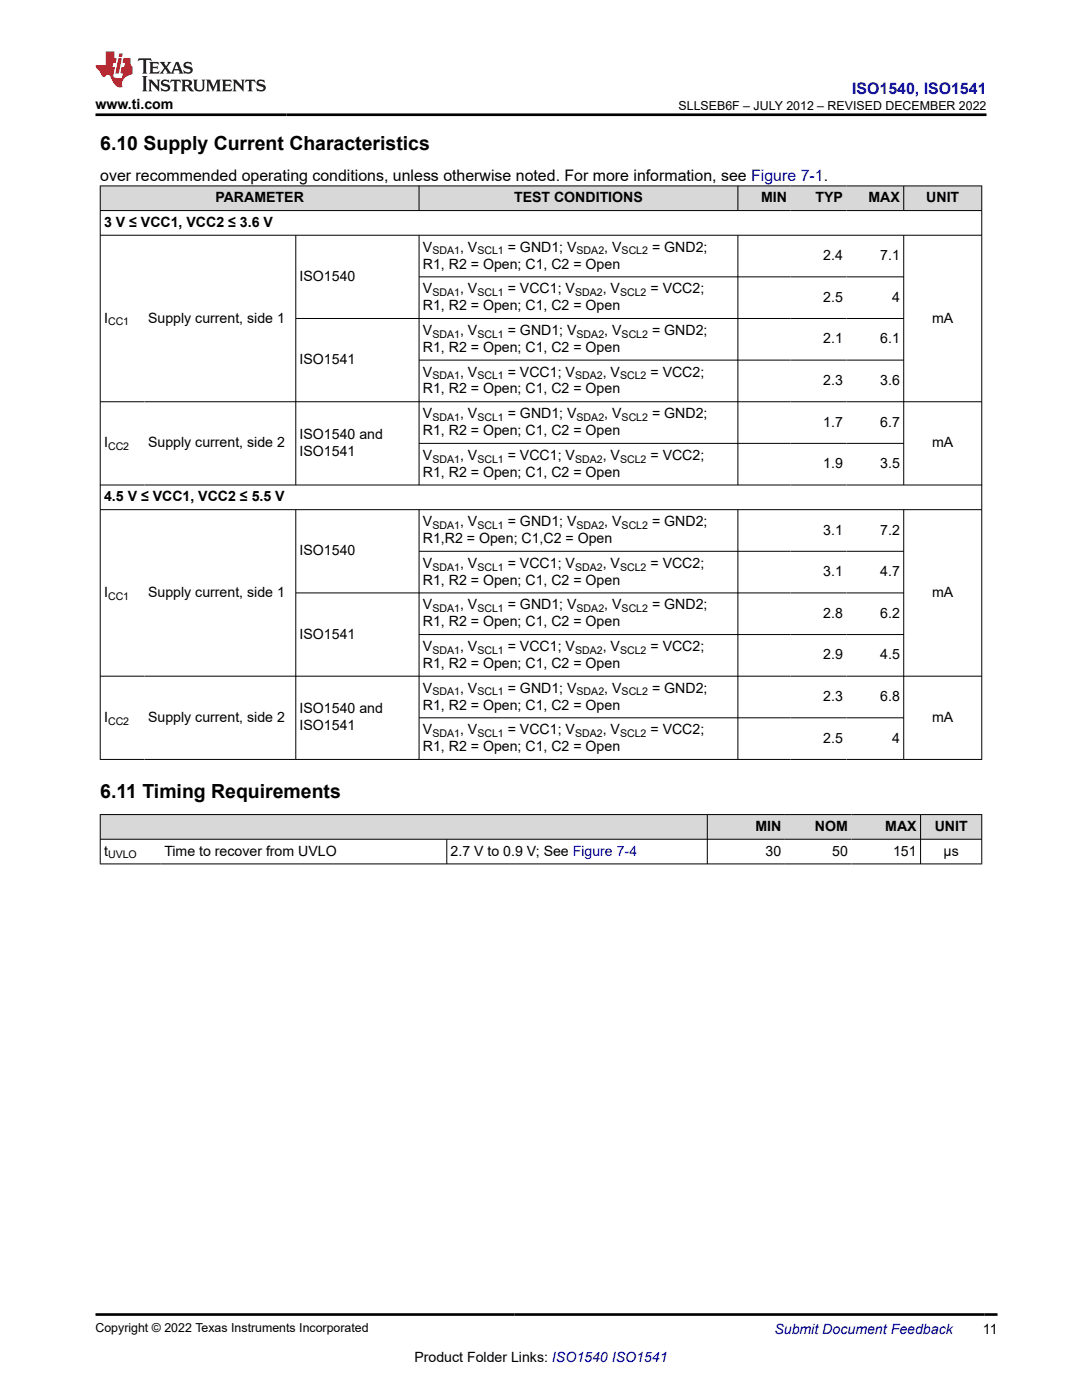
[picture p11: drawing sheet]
<svg xmlns="http://www.w3.org/2000/svg" width="216mm" height="279mm" viewBox="0 0 216 279" stroke-linecap="round" stroke-linejoin="round" font-family="sans-serif">
<defs><g id="words">
<g font-size="3.9">
<text x="20" y="29.9">6.10 Supply Current Characteristics</text>
<text x="20" y="159.2">6.11 Timing Requirements</text>
</g>
<text font-size="3.2" fill="#00f" x="170" y="18.7">ISO1540, ISO1541</text>
<text font-size="3.2" x="20" y="36.1">over recommended operating conditions, unless otherwise noted. For more information, see Figure 7-1.</text>
<g font-size="2.8">
<text x="19" y="21.8">www.ti.com</text>
<text x="43" y="40.4">PARAMETER</text>
<text x="102.6" y="40.4">TEST CONDITIONS</text>
<text x="151.9" y="40.4">MIN</text>
<text x="162.7" y="40.4">TYP</text>
<text x="173.3" y="40.4">MAX</text>
<text x="184.8" y="40.4">UNIT</text>
<text x="20.8" y="45.3">3 V ≤ VCC1, VCC2 ≤ 3.6 V</text>
<text x="84.4" y="50.2">V</text>
<text x="84.4" y="53.6">R1, R2 = Open; C1, C2 = Open</text>
<text x="91.8" y="50.2">, V</text>
<text x="101.3" y="50.2">= GND1; V</text>
<text x="120.6" y="50.2">, V</text>
<text x="130.1" y="50.2">= GND2;</text>
<text x="164.3" y="51.9">2.4</text>
<text x="175.6" y="51.9">7.1</text>
<text x="59.8" y="56.1">ISO1540</text>
<text x="84.4" y="58.5">V</text>
<text x="91.8" y="58.5">, V</text>
<text x="101.3" y="58.5">= VCC1; V</text>
<text x="120.3" y="58.5">, V</text>
<text x="129.8" y="58.5">= VCC2;</text>
<text x="20.8" y="64.4">I</text>
<text x="29.6" y="64.4">Supply current, side 1</text>
<text x="84.4" y="61.9">R1, R2 = Open; C1, C2 = Open</text>
<text x="164.3" y="60.2">2.5</text>
<text x="178" y="60.2">4</text>
<text x="186" y="64.4">mA</text>
<text x="84.4" y="66.8">V</text>
<text x="84.4" y="70.2">R1, R2 = Open; C1, C2 = Open</text>
<text x="91.8" y="66.8">, V</text>
<text x="101.3" y="66.8">= GND1; V</text>
<text x="120.6" y="66.8">, V</text>
<text x="130.1" y="66.8">= GND2;</text>
<text x="164.3" y="68.5">2.1</text>
<text x="175.6" y="68.5">6.1</text>
<text x="59.8" y="72.7">ISO1541</text>
<text x="84.4" y="75.1">V</text>
<text x="91.8" y="75.1">, V</text>
<text x="101.3" y="75.1">= VCC1; V</text>
<text x="120.3" y="75.1">, V</text>
<text x="129.8" y="75.1">= VCC2;</text>
<text x="164.3" y="76.8">2.3</text>
<text x="175.6" y="76.8">3.6</text>
<text x="84.4" y="83.5">V</text>
<text x="84.4" y="78.5">R1, R2 = Open; C1, C2 = Open</text>
<text x="91.8" y="83.5">, V</text>
<text x="101.3" y="83.5">= GND1; V</text>
<text x="120.6" y="83.5">, V</text>
<text x="130.1" y="83.5">= GND2;</text>
<text x="20.8" y="89.3">I</text>
<text x="29.6" y="89.3">Supply current, side 2</text>
<text x="59.8" y="87.6">ISO1540 and</text>
<text x="84.4" y="86.8">R1, R2 = Open; C1, C2 = Open</text>
<text x="164.3" y="85.1">1.7</text>
<text x="175.6" y="85.1">6.7</text>
<text x="186" y="89.3">mA</text>
<text x="59.8" y="91">ISO1541</text>
<text x="84.4" y="91.8">V</text>
<text x="84.4" y="95.1">R1, R2 = Open; C1, C2 = Open</text>
<text x="91.8" y="91.8">, V</text>
<text x="101.3" y="91.8">= VCC1; V</text>
<text x="120.3" y="91.8">, V</text>
<text x="129.8" y="91.8">= VCC2;</text>
<text x="164.3" y="93.5">1.9</text>
<text x="175.6" y="93.5">3.5</text>
<text x="20.8" y="100.1">4.5 V ≤ VCC1, VCC2 ≤ 5.5 V</text>
<text x="84.4" y="105">V</text>
<text x="91.8" y="105">, V</text>
<text x="101.3" y="105">= GND1; V</text>
<text x="120.6" y="105">, V</text>
<text x="130.1" y="105">= GND2;</text>
<text x="164.3" y="106.7">3.1</text>
<text x="175.6" y="106.7">7.2</text>
<text x="59.8" y="110.8">ISO1540</text>
<text x="84.4" y="113.3">V</text>
<text x="84.4" y="108.4">R1,R2 = Open; C1,C2 = Open</text>
<text x="91.8" y="113.3">, V</text>
<text x="101.3" y="113.3">= VCC1; V</text>
<text x="120.3" y="113.3">, V</text>
<text x="129.8" y="113.3">= VCC2;</text>
<text x="20.8" y="119.1">I</text>
<text x="29.6" y="119.1">Supply current, side 1</text>
<text x="84.4" y="116.7">R1, R2 = Open; C1, C2 = Open</text>
<text x="164.3" y="115">3.1</text>
<text x="175.6" y="115">4.7</text>
<text x="186" y="119.1">mA</text>
<text x="84.4" y="121.6">V</text>
<text x="84.4" y="125">R1, R2 = Open; C1, C2 = Open</text>
<text x="91.8" y="121.6">, V</text>
<text x="101.3" y="121.6">= GND1; V</text>
<text x="120.6" y="121.6">, V</text>
<text x="130.1" y="121.6">= GND2;</text>
<text x="164.3" y="123.3">2.8</text>
<text x="175.6" y="123.3">6.2</text>
<text x="59.8" y="127.5">ISO1541</text>
<text x="84.4" y="129.9">V</text>
<text x="91.8" y="129.9">, V</text>
<text x="101.3" y="129.9">= VCC1; V</text>
<text x="120.3" y="129.9">, V</text>
<text x="129.8" y="129.9">= VCC2;</text>
<text x="164.3" y="131.6">2.9</text>
<text x="175.6" y="131.6">4.5</text>
<text x="84.4" y="133.3">R1, R2 = Open; C1, C2 = Open</text>
<text x="59.8" y="142.4">ISO1540 and</text>
<text x="84.4" y="138.2">V</text>
<text x="84.4" y="141.6">R1, R2 = Open; C1, C2 = Open</text>
<text x="91.8" y="138.2">, V</text>
<text x="101.3" y="138.2">= GND1; V</text>
<text x="120.6" y="138.2">, V</text>
<text x="130.1" y="138.2">= GND2;</text>
<text x="164.3" y="139.9">2.3</text>
<text x="175.6" y="139.9">6.8</text>
<text x="20.8" y="144.1">I</text>
<text x="29.6" y="144.1">Supply current, side 2</text>
<text x="59.8" y="145.8">ISO1541</text>
<text x="84.4" y="146.5">V</text>
<text x="84.4" y="149.9">R1, R2 = Open; C1, C2 = Open</text>
<text x="91.8" y="146.5">, V</text>
<text x="101.3" y="146.5">= VCC1; V</text>
<text x="120.3" y="146.5">, V</text>
<text x="129.8" y="146.5">= VCC2;</text>
<text x="164.3" y="148.2">2.5</text>
<text x="178" y="148.2">4</text>
<text x="186" y="144.1">mA</text>
<text x="150.7" y="165.8">MIN</text>
<text x="162.6" y="165.8">NOM</text>
<text x="176.7" y="165.8">MAX</text>
<text x="186.5" y="165.8">UNIT</text>
<text x="20.8" y="170.8">t</text>
<text x="32.8" y="170.8">Time to recover from UVLO</text>
<text x="89.9" y="170.8">2.7 V to 0.9 V; See Figure 7-4</text>
<text x="152.8" y="170.8">30</text>
<text x="166.1" y="170.8">50</text>
<text x="178.2" y="170.8">151</text>
<text x="188.3" y="170.8">µs</text>
<text x="196.1" y="266.1">11</text>
<text x="82.7" y="271.7">Product Folder Links: ISO1540 ISO1541</text>
</g>
<text font-size="2.8" fill="#00f" x="154.5" y="266.2">Submit Document Feedback</text>
<g font-size="2.5">
<text x="135.4" y="21.9">SLLSEB6F – JULY 2012 – REVISED DECEMBER 2022</text>
<text x="19" y="265.9">Copyright © 2022 Texas Instruments Incorporated</text>
</g>
<g font-size="2.1">
<text x="86.3" y="50.8">SDA1</text>
<text x="95.2" y="50.8">SCL1</text>
<text x="115.1" y="50.8">SDA2</text>
<text x="124" y="50.8">SCL2</text>
<text x="86.3" y="59.1">SDA1</text>
<text x="95.2" y="59.1">SCL1</text>
<text x="114.7" y="59.1">SDA2</text>
<text x="123.7" y="59.1">SCL2</text>
<text x="21.6" y="64.9">CC1</text>
<text x="86.3" y="67.4">SDA1</text>
<text x="95.2" y="67.4">SCL1</text>
<text x="115.1" y="67.4">SDA2</text>
<text x="124" y="67.4">SCL2</text>
<text x="86.3" y="75.7">SDA1</text>
<text x="95.2" y="75.7">SCL1</text>
<text x="114.7" y="75.7">SDA2</text>
<text x="123.7" y="75.7">SCL2</text>
<text x="21.6" y="89.9">CC2</text>
<text x="86.3" y="84">SDA1</text>
<text x="95.2" y="84">SCL1</text>
<text x="115.1" y="84">SDA2</text>
<text x="124" y="84">SCL2</text>
<text x="86.3" y="92.3">SDA1</text>
<text x="95.2" y="92.3">SCL1</text>
<text x="114.7" y="92.3">SDA2</text>
<text x="123.7" y="92.3">SCL2</text>
<text x="86.3" y="105.6">SDA1</text>
<text x="95.2" y="105.6">SCL1</text>
<text x="115.1" y="105.6">SDA2</text>
<text x="124" y="105.6">SCL2</text>
<text x="86.3" y="113.9">SDA1</text>
<text x="95.2" y="113.9">SCL1</text>
<text x="114.7" y="113.9">SDA2</text>
<text x="123.7" y="113.9">SCL2</text>
<text x="21.6" y="119.7">CC1</text>
<text x="86.3" y="122.2">SDA1</text>
<text x="95.2" y="122.2">SCL1</text>
<text x="115.1" y="122.2">SDA2</text>
<text x="124" y="122.2">SCL2</text>
<text x="86.3" y="130.5">SDA1</text>
<text x="95.2" y="130.5">SCL1</text>
<text x="114.7" y="130.5">SDA2</text>
<text x="123.7" y="130.5">SCL2</text>
<text x="86.3" y="138.8">SDA1</text>
<text x="95.2" y="138.8">SCL1</text>
<text x="115.1" y="138.8">SDA2</text>
<text x="124" y="138.8">SCL2</text>
<text x="21.6" y="144.6">CC2</text>
<text x="86.3" y="147.1">SDA1</text>
<text x="95.2" y="147.1">SCL1</text>
<text x="114.7" y="147.1">SDA2</text>
<text x="123.7" y="147.1">SCL2</text>
<text x="21.6" y="171.3">UVLO</text>
</g>
</g></defs>
<g fill="#d8d8d8">
<path d="M20 37.1h175.9v4.9h-175.9z" fill-rule="evenodd"/>
<path d="M20.1 37.2h63.5v4.8h-63.5z" fill-rule="evenodd"/>
<path d="M83.7 37.2h63.5v4.8h-63.5z" fill-rule="evenodd"/>
<path d="M147.3 37.2h10.5v4.8h-10.5z" fill-rule="evenodd"/>
<path d="M157.8 37.2h11.1v4.8h-11.1z" fill-rule="evenodd"/>
<path d="M168.9 37.2h11.4v4.8h-11.4z" fill-rule="evenodd"/>
<path d="M180.4 37.2h15.4v4.8h-15.4z" fill-rule="evenodd"/>
</g>
<g fill="none" stroke="#000" stroke-width=".2">
<path d="M19.9 37.1h176.1M20 37v114.6M83.6 37v5.1M147.2 37v5.1M180.3 37v5.1M195.9 37v114.6M19.9 42h176.1M19.9 46.9h176.1M59 46.9v50M83.6 46.9v50M83.6 55.3h96.8M147.2 46.9v50"/>
<path d="M180.3 46.9v50M83.6 71.9h96.8M180.4 63.6h-121.4M19.9 80.2h176.1M19.9 96.8h176.1M83.6 88.5h96.8M19.9 101.7h176.1M59 101.7v49.9M83.6 101.7v49.9M83.6 110h96.8M147.2 101.7v49.9M180.3 101.7v49.9"/>
<path d="M180.4 118.3h-121.4M19.9 134.9h176.1M83.6 126.6h96.8M19.9 151.6h176.1M83.6 143.3h96.8"/>
</g>
<g fill="#d8d8d8">
<path d="M20 162.6h175.9v4.9h-175.9z" fill-rule="evenodd"/>
<path d="M20.1 162.6h121v4.8h-121z" fill-rule="evenodd"/>
<path d="M141.2 162.6h15.4v4.8h-15.4z" fill-rule="evenodd"/>
<path d="M156.6 162.6h13.3v4.8h-13.3z" fill-rule="evenodd"/>
<path d="M169.9 162.6h13.7v4.8h-13.7z" fill-rule="evenodd"/>
<path d="M183.8 162.6h12v4.8h-12z" fill-rule="evenodd"/>
</g>
<path d="M19.9 162.6h176.1M19.9 167.5h176.1M19.9 172.4h176.1M20 162.5v10M89.2 167.5v5M141.1 162.5v10M183.7 162.5v10M195.9 162.5v10" fill="none" stroke="#000" stroke-width=".2"/>
<path d="M27.7 11.6l-.2 .6 .5-.2h.6v.1v2.2l-.2 .4h1l-.2-.4v-2.2v-.1h.5l.5 .2-.1-.6zM29.8 12.4l.2 .3v1.6l-.2 .4h1.9l.1-.6a1.08 1.08 0 0 1-1.3 .2v-.7h.6l.4 .2v-.7l-.4 .2h-.6v-.5l.2-.2a1 1 0 0 1 1 .3l-.1-.5zM31.8 12.4l1 1.1-1 1.2h.9l-.2-.2 .4-.8 .5 .8-.2 .2h1.6l-.2-.2 .1-.5h1l.1 .5-.1 .2h.9l-.2-.4-.8-1.9h-.5l-1 2.1-.8-1.1 .9-1h-.8l.2 .2-.5 .6-.3-.6 .1-.2zM35.2 12.8l.4 1h-.8zM36.8 12.5a.65 .65 0 0 0-.2 .7 .65 .65 0 0 0 .6 .5l.7 .1 .1 .3a.79 .79 0 0 1-.7 .4 .79 .79 0 0 1-.7-.5l.1 .7 .2-.1a.93 .93 0 0 0 1.1 0 .93 .93 0 0 0 .4-.9 1.46 1.46 0 0 0-1.2-.6l-.1-.3a1.09 1.09 0 0 1 1.2 .2l-.2-.6-.1 .1-.6-.2zM28.4 15.2l.2 .4v2.2l-.2 .4h1l-.2-.4v-2.2l.2-.4zM29.6 15.9l.2 .4v1.5l-.2 .4h.8l-.3-.4v-1.3l1.7 1.8v-2l.2-.4h-.8l.2 .2 .1 1.1-1.2-1.3zM32.3 16a.65 .65 0 0 0-.2 .8 .65 .65 0 0 0 .7 .4l.6 .2 .1 .2a.79 .79 0 0 1-.7 .4 .79 .79 0 0 1-.7-.5l.1 .7 .2-.1a.93 .93 0 0 0 1.1 .1 .93 .93 0 0 0 .4-1 1.46 1.46 0 0 0-1.2-.5l-.1-.4a1.09 1.09 0 0 1 1.2 .2l-.2-.6-.1 .1-.6-.1zM34.1 15.9l-.1 .6a.63 .63 0 0 1 .7-.3l.1 1.6-.3 .4h1l-.2-.4v-1.6a.66 .66 0 0 1 .8 .3l-.1-.6zM36.2 15.9l.2 .4v1.5l-.2 .4h.9l-.2-.2v-.7h.5l.1 .2a.79 .79 0 0 0 1.2 .6l-1-.9a.61 .61 0 0 0 .6-.6 .61 .61 0 0 0-.5-.7zM36.9 16.2h.2a.47 .47 0 0 1 .5 .1 .47 .47 0 0 1 .1 .5l-.2 .1-.6 .1zM38.5 15.9l.2 .2a2.27 2.27 0 0 0 .4 2 1.04 1.04 0 0 0 1.7-.7v-1.3l.2-.2h-.8l.2 .4v1.1a.6 .6 0 0 1-.6 .6 .6 .6 0 0 1-.6-.6v-1.1l.3-.4zM41.1 15.9l.2 .4v1.5l-.2 .4h.7l-.2-.4v-1.4l.9 1.9 .8-1.9v1.4l-.2 .4h1l-.3-.4v-1.5l.3-.4h-.8l-.7 1.5-.7-1.5zM44.3 15.9l.2 .4v1.5l-.2 .4h1.9l.1-.6a1.09 1.09 0 0 1-1.3 .2v-.7h.6l.4 .2v-.6l-.4 .2h-.6v-.6l.2-.1a1.01 1.01 0 0 1 1 .3l-.1-.6zM46.4 15.9l.3 .4v1.5l-.3 .4h.8l-.2-.4v-1.3l1.6 1.8v-2l.2-.4h-.7l.2 .2v1.1l-1.2-1.3zM49 15.9l-.1 .6a.63 .63 0 0 1 .8-.3v1.6l-.3 .4h1l-.2-.4v-1.6a.66 .66 0 0 1 .8 .3l-.1-.6zM51.4 16a.65 .65 0 0 0-.2 .8 .65 .65 0 0 0 .6 .4l.6 .2 .2 .2a.79 .79 0 0 1-.8 .4 .79 .79 0 0 1-.6-.5l.1 .7 .2-.1a.93 .93 0 0 0 1 .1 .93 .93 0 0 0 .5-1 1.46 1.46 0 0 0-1.3-.5l-.1-.4a1.09 1.09 0 0 1 1.3 .2l-.2-.6-.2 .1-.5-.1z" fill="#231f20"/>
<path d="M21.1 10.3v2.7h-2.1l.1 .4 .9 1a.95 .95 0 0 0 .9 .9 .59 .59 0 0 1 .6-.4 .59 .59 0 0 1 .5 .3l.4 .8a1.59 1.59 0 0 0 2.1 1.4 1.61 1.61 0 0 1 1-2.3l1-.3-.1-1.5a1.59 1.59 0 0 1-.4-1.7h-1.4l-.2 .9h.5l-.1 .9h-.5l-.2 .9v.3l.4 .1-.2 .9h-.6a.73 .73 0 0 1-1.1-.7l.3-1.5h-.5l.2-.9h.5l.2-.9h-.5v-1.3zM23.6 11.6l-.6 3.1h.7l.6-3.1zM23.8 10.7l-.1 .6h.7l.1-.6z" fill="#ed1c24"/>
<path d="M19 22.9h177.8M19.1 262.3h179.9" fill="none" stroke="#000" stroke-width=".53"/>
<use href="#words"/>
</svg>
